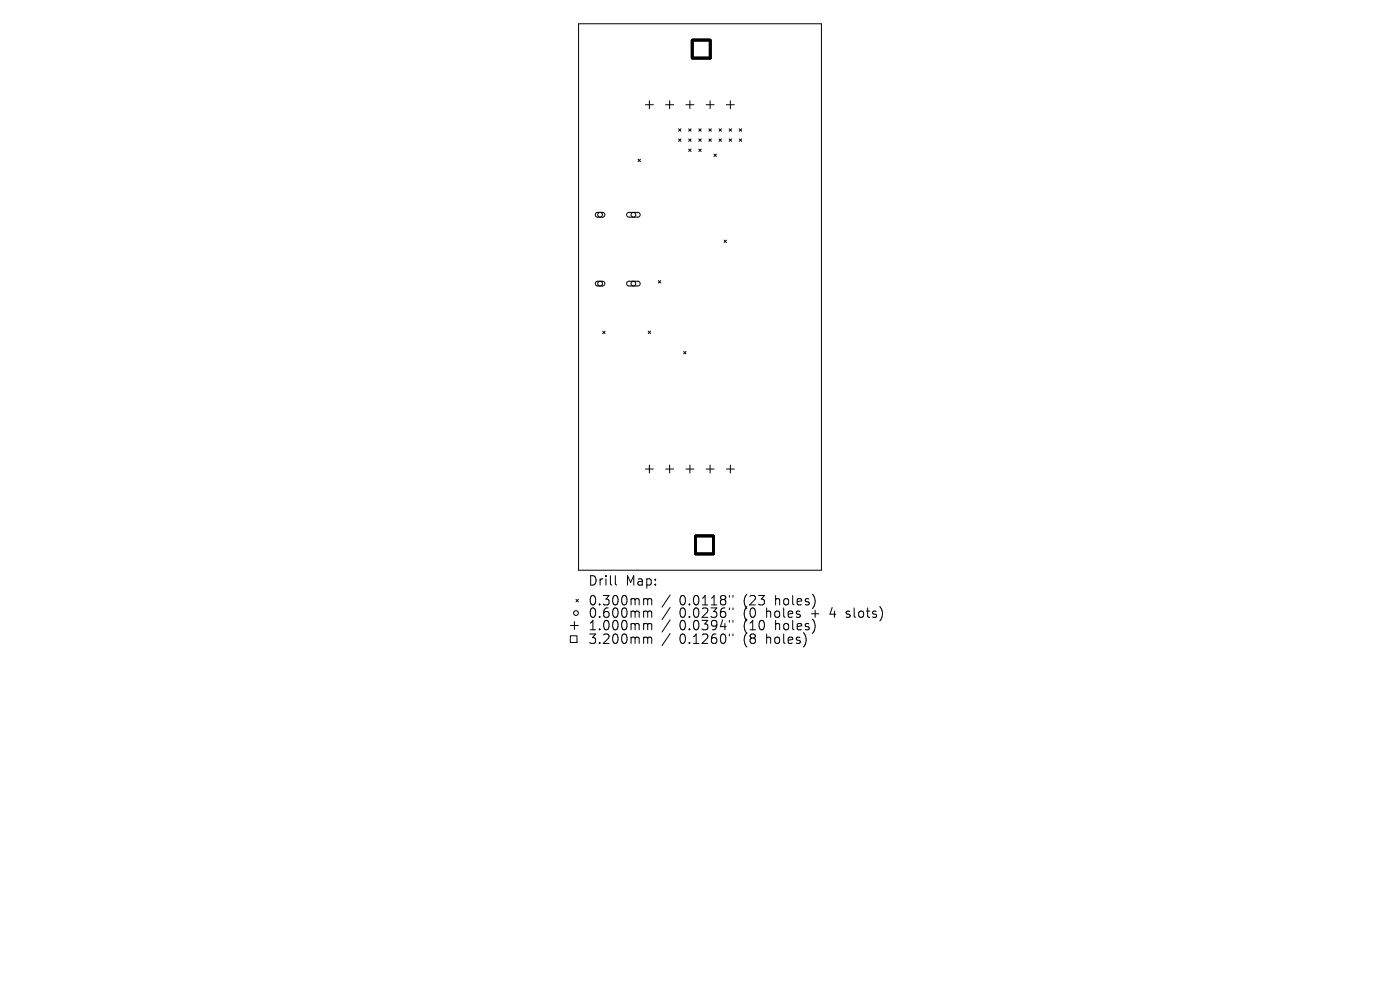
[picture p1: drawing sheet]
<svg xmlns="http://www.w3.org/2000/svg" width="297mm" height="210mm" viewBox="0 0 297 210" stroke-linecap="round" stroke-linejoin="round" font-family="sans-serif">
<defs><g id="words">
<g font-size="2.8">
<text x="124.7" y="124.5">Drill</text>
<text x="132.7" y="124.5">Map:</text>
<text x="124.7" y="128.7">0.300mm</text>
<text x="124.7" y="131.3">0.600mm</text>
<text x="144.1" y="128.7">0.0118&quot;</text>
<text x="144.1" y="131.3">0.0236&quot;</text>
<text x="157.9" y="128.7">(23</text>
<text x="157.9" y="131.3">(0</text>
<text x="162.8" y="131.3">holes</text>
<text x="164.7" y="128.7">holes)</text>
<text x="172.6" y="131.3">+</text>
<text x="176.8" y="131.3">4</text>
<text x="180.4" y="131.3">slots)</text>
<text x="124.7" y="134">1.000mm</text>
<text x="124.7" y="136.9">3.200mm</text>
<text x="144.1" y="134">0.0394&quot;</text>
<text x="144.1" y="136.9">0.1260&quot;</text>
<text x="157.9" y="134">(10</text>
<text x="157.9" y="136.9">(8</text>
<text x="162.8" y="136.9">holes)</text>
<text x="164.7" y="134">holes)</text>
</g>
</g></defs>
<g fill="none" stroke="#000" stroke-width=".21">
<path d="M122.7 5h51.6v116h-51.6zM135.4 33.8l.5 .5M135.9 33.8l-.5 .5M136.9 22.2h1.7M137.8 21.4v1.7M141.2 22.2h1.7M142.1 21.4v1.7M144 27.3l.5 .5M144 29.5l.5 .5M144.5 27.3l-.5 .5M144.5 29.5l-.5 .5M145.5 22.2h1.7"/>
<path d="M146.1 29.5l.5 .5M146.1 31.6l.5 .5M146.1 27.3l.5 .5M146.4 21.4v1.7M146.6 27.3l-.5 .5M146.6 29.5l-.5 .5M146.6 31.6l-.5 .5M148.2 31.6l.6 .5M148.2 29.5l.6 .5M148.2 27.3l.6 .5M148.8 27.3l-.6 .5M148.8 29.5l-.6 .5"/>
<path d="M148.8 31.6l-.6 .5M149.8 22.2h1.7M150.4 29.5l.5 .5M150.4 27.3l.5 .5M150.6 21.4v1.7M150.9 27.3l-.5 .5M150.9 29.5l-.5 .5M151.5 32.7l.5 .5M152 32.7l-.5 .5M152.5 29.5l.5 .5M152.5 27.3l.5 .5M153 27.3l-.5 .5"/>
<path d="M153 29.5l-.5 .5M154.1 22.2h1.7M154.7 29.5l.5 .5M154.7 27.3l.5 .5M154.9 21.4v1.7M155.2 29.5l-.5 .5M155.2 27.3l-.5 .5M156.8 29.5l.5 .5M156.8 27.3l.5 .5M157.3 27.3l-.5 .5M157.3 29.5l-.5 .5M126.4 45.2l.4-.1h1.1l.4 .2v.4l-.4 .4-1.2-.1-.4-.3z"/>
<path d="M126.4 59.8l.4-.1h1.1l.4 .2v.4l-.4 .4h-1.2l-.4-.4zM133.1 45.2l.3-.1h2l.3 .2 .1 .3-.4 .5h-2l-.4-.4zM133.1 59.8l.3-.1h2l.3 .2 .1 .4-.4 .4h-2l-.4-.4zM139.7 59.5l.5 .5M140.2 59.5l-.5 .5M153.6 50.9l.5 .5M154.1 50.9l-.5 .5M127.9 70.3l.5 .5M128.4 70.3l-.5 .5M137.5 70.3l.5 .5M138 70.3l-.5 .5M145 74.6l.5 .5"/>
<path d="M145.5 74.6l-.5 .5M136.9 99.5h1.7M137.8 98.7v1.6M141.2 99.5h1.7M142.1 98.7v1.6M145.5 99.5h1.7M146.4 98.7v1.6M149.8 99.5h1.7M150.6 98.7v1.6M154.1 99.5h1.7M154.9 98.7v1.6M121 134.9h1.4v1.4h-1.4z"/>
<path d="M121 132.7h1.7M121.9 131.8v1.7M122.2 127.2l.5 .5M122.7 127.2l-.5 .5M130.5 122.1v1.7l.3 .3M136.8 127h.3l.3 .3M136.8 129.6h.3l.3 .3M136.8 132.3h.3l.3 .3M136.8 135.2h.3l.3 .2M137.4 127.3l.3-.3 .5 .1 .1 1.2M137.4 127.3v1M137.4 129.9v1.1"/>
<path d="M137.4 132.6v1M137.4 135.4v1.1M137.4 129.9l.3-.3 .5 .1 .1 1.3M137.4 132.6l.3-.3 .5 .1 .1 1.2M137.4 135.4l.3-.2 .5 .1 .1 1.2M142.2 126.2l-1.8 2.6M142.2 128.9l-1.8 2.5M142.2 131.5l-1.8 2.6M142.2 134.4l-1.8 2.6M154.7 126.3v.4M154.7 129v.3M154.7 131.6v.4"/>
<path d="M154.7 134.5v.4M155.5 126.3v.4M155.5 129v.3M155.5 131.6v.4M155.5 134.5v.4M179.5 130.9l.2 .1M179.6 129.7v.5"/>
<circle cx="127.3" cy="45.6" r=".51"/>
<circle cx="134.4" cy="45.6" r=".51"/>
<circle cx="127.3" cy="60.2" r=".51"/>
<circle cx="134.4" cy="60.2" r=".51"/>
<circle cx="122.2" cy="130" r=".51"/>
</g>
<path d="M146.8 8.5h3.9v3.8h-3.9zM147.5 113.7h3.9v3.8h-3.9z" fill="none" stroke="#000" stroke-width=".54"/>
<use href="#words"/>
</svg>
